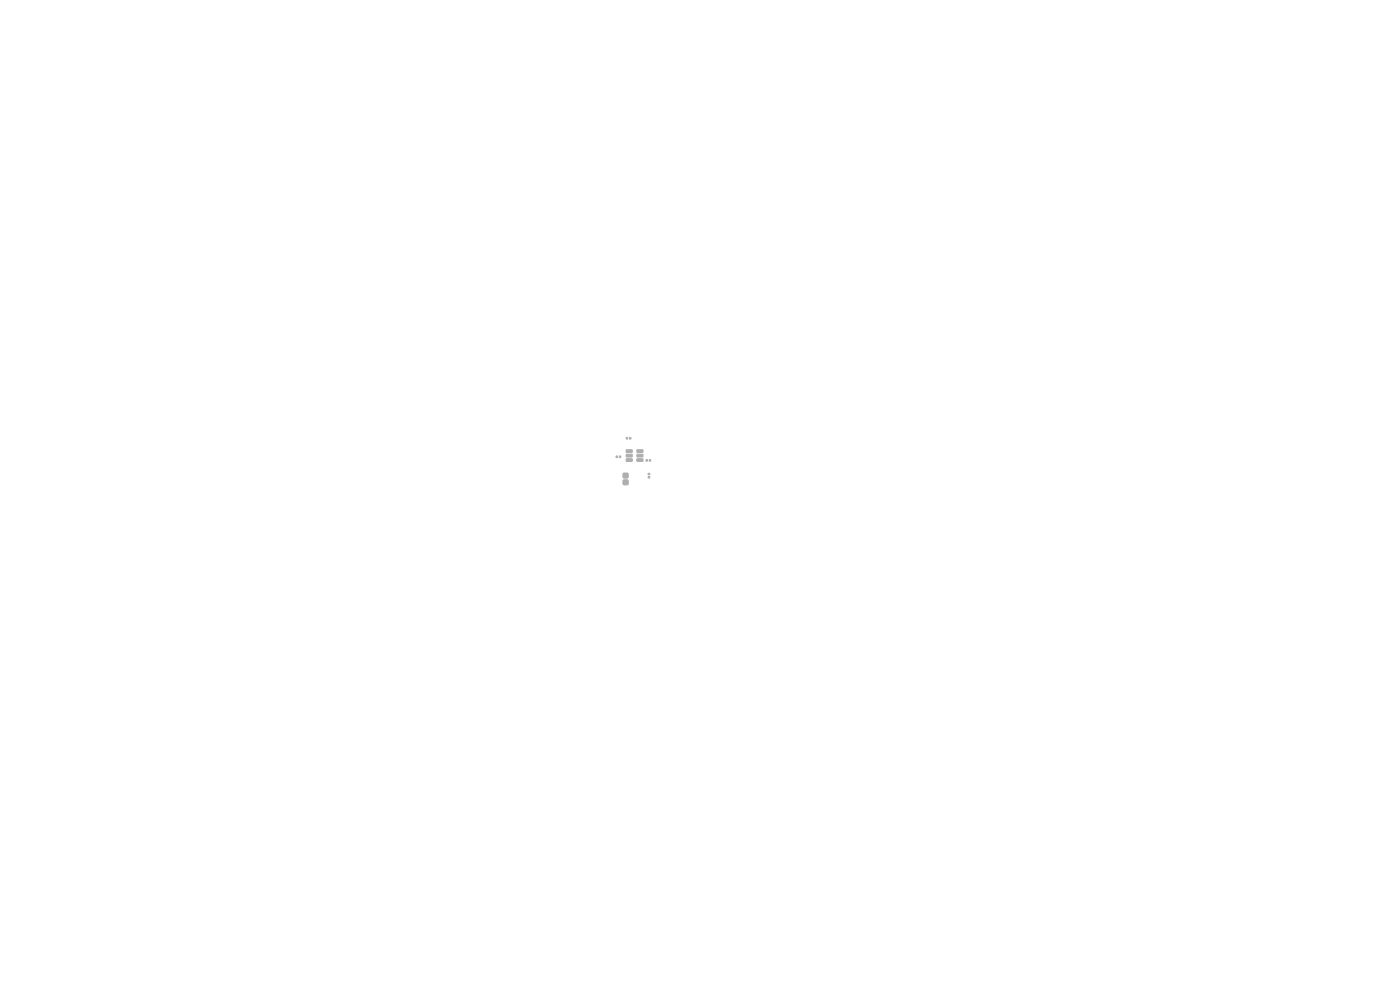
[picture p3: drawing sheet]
<svg xmlns="http://www.w3.org/2000/svg" width="297mm" height="210mm" viewBox="0 0 297 210" stroke-linecap="round" stroke-linejoin="round" font-family="sans-serif">
<g fill="#bba9a4" stroke="#bba9a4" stroke-width=".21">
<path d="M137.8 97.5h.2v.3h-.2z"/>
<path d="M137.1 97.5h.2v.3h-.2z"/>
<path d="M137.5 101.1h.3v.3h-.3z"/>
<path d="M137.5 100.4h.3v.3h-.3z"/>
<path d="M130.7 96.7h.3v.4h-.3z"/>
<path d="M131.4 96.7h.3v.4h-.3z"/>
<path d="M132.2 101.8h1v1h-1z"/>
<path d="M132.2 100.4h1v1h-1z"/>
<path d="M132.9 92.8h.2v.3h-.2z"/>
<path d="M133.6 92.8h.2v.3h-.2z"/>
<path d="M132.9 95.4h1.2v.5l-1.2 .1z"/>
<path d="M132.9 96.4h1.2v.5h-1.2z"/>
<path d="M132.9 97.3h1.2v.5l-1.2 .1z"/>
<path d="M135.1 97.3h1.2l.1 .5-1.2 .1z"/>
<path d="M135.1 96.4h1.2l.1 .5h-1.2z"/>
<path d="M135.1 95.4h1.2l.1 .5-1.2 .1z"/>
</g>
</svg>
